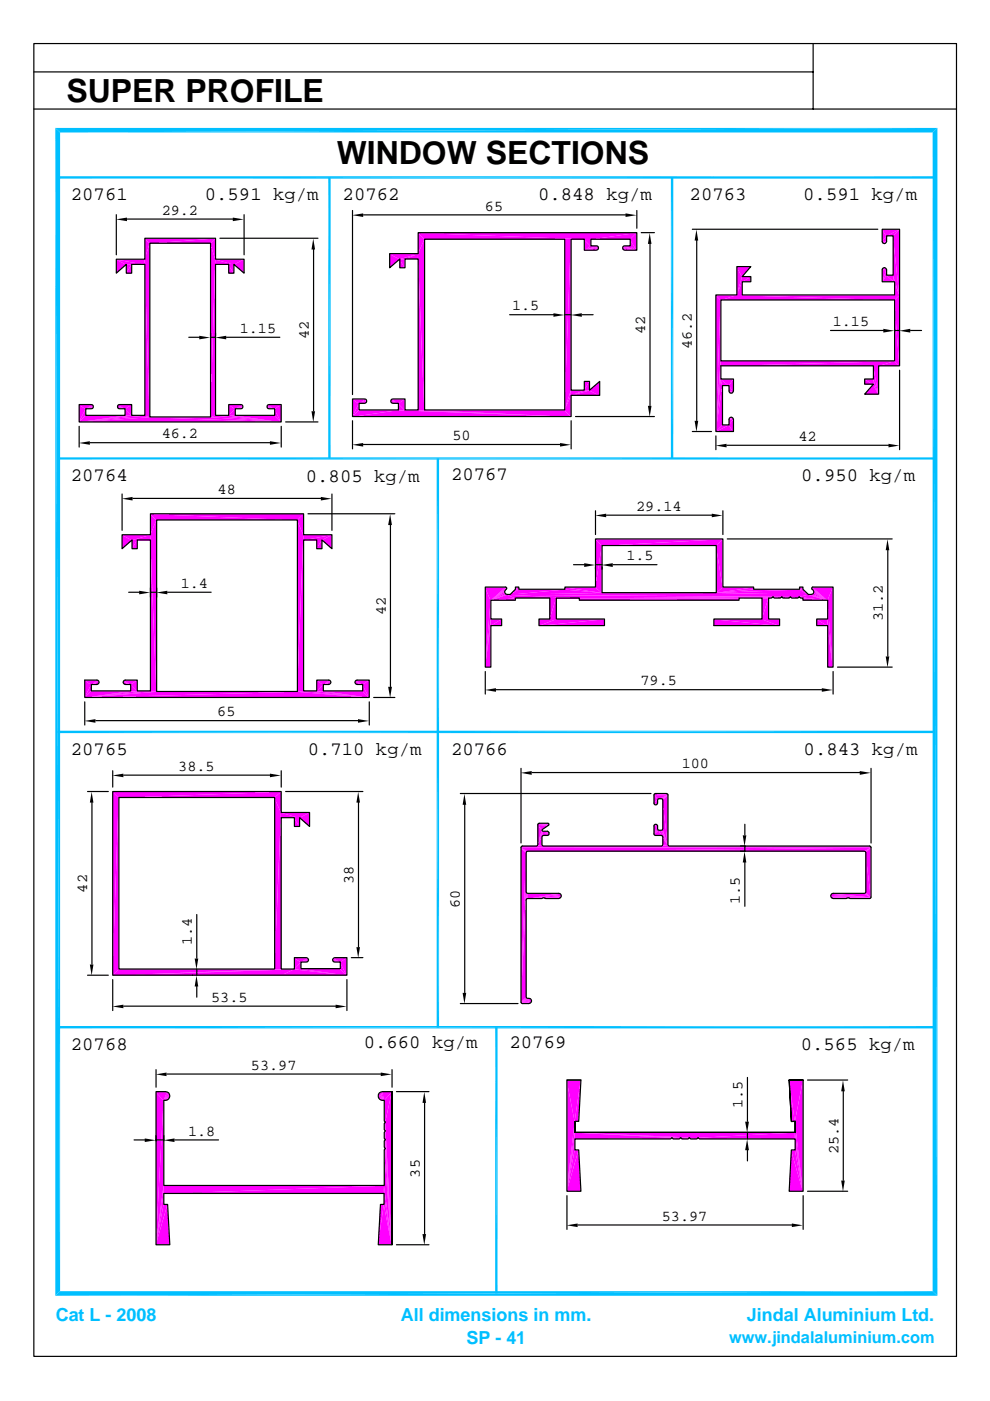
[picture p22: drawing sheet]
<svg xmlns="http://www.w3.org/2000/svg" width="210mm" height="297mm" viewBox="0 0 210 297" stroke-linecap="round" stroke-linejoin="round" font-family="sans-serif">
<defs><g id="words">
<g font-size="6.8">
<text x="14.1" y="21.5">SUPER PROFILE</text>
<text x="71.4" y="34.7">WINDOW SECTIONS</text>
</g>
<g font-size="4">
<text x="15" y="42.5">20761</text>
<text x="43.4" y="42.5">0.591 kg/m</text>
<text x="72.6" y="42.5">20762</text>
<text x="114.1" y="42.5">0.848 kg/m</text>
<text x="146.2" y="42.5">20763</text>
<text x="170.3" y="42.5">0.591 kg/m</text>
<text x="95.6" y="101.7">20767</text>
<text x="15" y="102.1">20764</text>
<text x="64.9" y="102.2">0.805 kg/m</text>
<text x="169.9" y="102.1">0.950 kg/m</text>
<text x="15" y="160">20765</text>
<text x="65.2" y="160">0.710 kg/m</text>
<text x="95.6" y="160">20766</text>
<text x="170.4" y="160">0.843 kg/m</text>
<text x="15" y="222.7">20768</text>
<text x="77.1" y="222.2">0.660 kg/m</text>
<text x="108" y="222.2">20769</text>
<text x="169.8" y="222.7">0.565 kg/m</text>
</g>
<g font-size="3.8" fill="#00bfff">
<text x="11.8" y="280.1">Cat L - 2008</text>
<text x="85" y="280.1">All dimensions in mm.</text>
<text x="158.4" y="280.1">Jindal Aluminium Ltd.</text>
<text x="98.9" y="285.1">SP - 41</text>
</g>
<text font-size="3.5" fill="#00bfff" x="154.6" y="284.7">www.jindalaluminium.com</text>
<g font-size="3.2">
<text x="34.3" y="45.5">29.2</text>
<text x="102.8" y="44.6">65</text>
<text x="108.6" y="65.8">1.5</text>
<text x="50.8" y="70.6">1.15</text>
<text x="65.5" y="72" transform="rotate(-90 65.5 72)">42</text>
<text x="136.8" y="70.8" transform="rotate(-90 136.8 70.8)">42</text>
<text x="176.6" y="69.2">1.15</text>
<text x="146.7" y="74" transform="rotate(-90 146.7 74)">46.2</text>
<text x="34.3" y="92.9">46.2</text>
<text x="95.9" y="93.3">50</text>
<text x="169.3" y="93.5">42</text>
<text x="46.1" y="104.8">48</text>
<text x="134.9" y="108.3">29.14</text>
<text x="132.8" y="118.8">1.5</text>
<text x="38.4" y="124.7">1.4</text>
<text x="81.8" y="130.4" transform="rotate(-90 81.8 130.4)">42</text>
<text x="187.2" y="131.8" transform="rotate(-90 187.2 131.8)">31.2</text>
<text x="135.8" y="145.3">79.5</text>
<text x="46.1" y="151.9">65</text>
<text x="37.8" y="163.4">38.5</text>
<text x="144.6" y="162.9">100</text>
<text x="18.5" y="189.3" transform="rotate(-90 18.5 189.3)">42</text>
<text x="75" y="187.4" transform="rotate(-90 75 187.4)">38</text>
<text x="156.9" y="191.6" transform="rotate(-90 156.9 191.6)">1.5</text>
<text x="97.5" y="192.6" transform="rotate(-90 97.5 192.6)">60</text>
<text x="40.7" y="200.3" transform="rotate(-90 40.7 200.3)">1.4</text>
<text x="44.8" y="212.4">53.5</text>
<text x="53.2" y="226.8">53.97</text>
<text x="157.4" y="234.9" transform="rotate(-90 157.4 234.9)">1.5</text>
<text x="39.9" y="240.8">1.8</text>
<text x="177.8" y="244.7" transform="rotate(-90 177.8 244.7)">25.4</text>
<text x="89" y="249.7" transform="rotate(-90 89 249.7)">35</text>
<text x="140.3" y="258.8">53.97</text>
</g>
</g></defs>
<g fill="#f0f">
<path d="M16.7 89.5l15-1 27.9 1z"/>
<path d="M31.7 88.5h12.9l15 1z"/>
<path d="M16.7 89.5l13.9-1.4 1.1 .4z"/>
<path d="M16.7 89.5l11.2-1.4h2.7z"/>
<path d="M44.6 88.5l1-.4 14 1.4z"/>
<path d="M45.6 88.1h2.8l11.2 1.4z"/>
<path d="M16.7 89.5l9.8-1.4h1.4z"/>
<path d="M18.1 88.1h8.4l-9.8 1.4z"/>
<path d="M48.4 88.1h1.4l9.8 1.4z"/>
<path d="M49.8 88.1h8.4l1.4 1.4z"/>
<path d="M48.4 88.1l1.4-1.4v1.4z"/>
<path d="M18.1 86.7v1.4l-1.4 1.4z"/>
<path d="M26.5 86.7l1.4 1.4h-1.4z"/>
<path d="M58.2 86.7l1.4 2.8-1.4-1.4z"/>
<path d="M49.8 86.7h1.4z"/>
<path d="M18.1 86.7h1.4z"/>
<path d="M56.8 86.7h1.4z"/>
<path d="M25.1 86.7h1.4z"/>
<path d="M18.1 86.7l1.6-.2-.2 .2z"/>
<path d="M49.8 86.7l1.6-.2-.2 .2z"/>
<path d="M56.6 86.5l1.6 .2h-1.4z"/>
<path d="M24.9 86.5l1.6 .2h-1.4z"/>
<path d="M49.8 86.7l1.6-.4v.2z"/>
<path d="M18.1 86.7l1.6-.4v.2z"/>
<path d="M56.6 86.3l1.6 .4-1.6-.2z"/>
<path d="M24.8 86.3l1.7 .4-1.6-.2z"/>
<path d="M18.1 86.7l1.6-.7v.3z"/>
<path d="M49.8 86.7l1.6-.7v.3z"/>
<path d="M24.9 86l1.6 .7-1.7-.4z"/>
<path d="M56.6 86l1.6 .7-1.6-.4z"/>
<path d="M18.1 86.7l1.4-.8 .2 .1z"/>
<path d="M49.8 86.7l1.4-.8 .2 .1z"/>
<path d="M24.9 86l.2-.1 1.4 .8z"/>
<path d="M56.6 86l.2-.1 1.4 .8z"/>
</g>
<path d="M25.1 85.9h2.8" fill="none" stroke="#f0f" stroke-width=".21"/>
<g fill="#f0f">
<path d="M25.1 85.9l2.8-.1-1.4 .9z"/>
<path d="M26.5 86.7l1.4-.9v2.3z"/>
</g>
<path d="M48.4 85.9h2.8" fill="none" stroke="#f0f" stroke-width=".21"/>
<g fill="#f0f">
<path d="M48.4 85.8l2.8 .1-1.4 .8z"/>
<path d="M48.4 85.8l1.4 .9-1.4 1.4z"/>
</g>
<path d="M16.7 85.9h2.8" fill="none" stroke="#f0f" stroke-width=".21"/>
<g fill="#f0f">
<path d="M16.7 85.8l2.8 .1-1.4 .8z"/>
<path d="M16.7 85.8l1.4 .9-1.4 2.8z"/>
</g>
<path d="M56.8 85.9h2.8" fill="none" stroke="#f0f" stroke-width=".21"/>
<g fill="#f0f">
<path d="M56.8 85.9l2.8-.1-1.4 .9z"/>
<path d="M58.2 86.7l1.4-.9v3.7z"/>
<path d="M27.9 56.1v1.9h-1.2z"/>
<path d="M26.7 56.1h1.2l-1.2 1.9z"/>
<path d="M45.6 56.1v32l-1 .4z"/>
<path d="M48.4 56.1l1.1 1.9h-1.1z"/>
</g>
<path d="M26.7 56.1h3.9" fill="none" stroke="#f0f" stroke-width=".21"/>
<path d="M30.6 56.1l1.1 32.4-1.1-.4z" fill="#f0f"/>
<path d="M45.6 56.1h3.9" fill="none" stroke="#f0f" stroke-width=".21"/>
<g fill="#f0f">
<path d="M48.4 56.1h1.1v1.9z"/>
<path d="M49.5 56.1l2.2-1.1v3z"/>
<path d="M45.6 55h6.1l-2.2 1.1z"/>
<path d="M45.6 55l3.9 1.1h-3.9z"/>
<path d="M45.6 55l-1 33.5z"/>
<path d="M24.6 55l6 1.1h-3.9z"/>
<path d="M24.6 55l2.1 1.1-2.1 1.9z"/>
<path d="M24.6 55h6v1.1z"/>
<path d="M30.6 55l1.1 33.5z"/>
<path d="M44.6 51.6l1 3.4-1 33.5z"/>
<path d="M31.7 51.6v36.9l-1.1-33.5z"/>
<path d="M31.7 51.6l13.9-1-1 1z"/>
<path d="M44.6 51.6l1-1v4.4z"/>
<path d="M30.6 50.6h15l-13.9 1z"/>
<path d="M30.6 50.6l1.1 1-1.1 3.4z"/>
<path d="M74.7 88.4l9.7-1.4 36.6 1.4z"/>
<path d="M76.1 87h8.3l-9.7 1.4z"/>
<path d="M84.4 87l36.6 1.4z"/>
<path d="M85.8 87h2.8l32.4 1.4z"/>
<path d="M88.6 87l32.4 1.4z"/>
<path d="M90 87h29.7l1.3 1.4z"/>
<path d="M76.1 85.6v1.4l-1.4 1.4z"/>
<path d="M84.4 85.6l1.4 1.4h-1.4z"/>
<path d="M76.1 85.6l1.4-.1z"/>
<path d="M83 85.5l1.4 .1z"/>
<path d="M76.1 85.6l1.5-.3-.1 .2z"/>
<path d="M82.8 85.3l1.6 .3-1.4-.1z"/>
<path d="M76.1 85.6l1.6-.5-.1 .2z"/>
<path d="M82.8 85.1l1.6 .5-1.6-.3z"/>
<path d="M76.1 85.6l1.5-.7 .1 .2z"/>
<path d="M82.8 84.9l1.6 .7-1.6-.5z"/>
<path d="M76.1 85.6l1.4-.9 .1 .2z"/>
<path d="M82.8 84.9l.2-.2 1.4 .9z"/>
<path d="M83 84.7h2.8l-1.4 .9z"/>
<path d="M84.4 85.6l1.4-.9v2.3z"/>
</g>
<path d="M74.7 84.7h2.8" fill="none" stroke="#f0f" stroke-width=".21"/>
<g fill="#f0f">
<path d="M74.7 84.7h2.8l-1.4 .9z"/>
<path d="M74.7 84.7l1.4 .9-1.4 2.8z"/>
</g>
<path d="M83 84.7h2.8" fill="none" stroke="#f0f" stroke-width=".21"/>
<g fill="#f0f">
<path d="M121 83.9v4.5l-1.3-1.4z"/>
<path d="M121 83.9l3.9-1.1 2.2 1.1z"/>
<path d="M121 83.9l2.8-1.1h1.1z"/>
<path d="M121 82.8h2.8l-2.8 1.1z"/>
<path d="M121 82.8v1.1l-1.3 3.1z"/>
<path d="M123.8 80.9h1.1l-1.1 1.9z"/>
<path d="M124.9 80.9v1.9h-1.1z"/>
<path d="M124.9 82.8l2.2-1.9v3z"/>
<path d="M84.7 55l1.1 1.8h-1.1z"/>
<path d="M84.7 55h1.1v1.8z"/>
<path d="M88.6 55l1.4 32h-1.4z"/>
<path d="M85.8 55l2.8-1.2v1.2z"/>
<path d="M88.6 53.8l1.4 33.2z"/>
<path d="M84.7 55l3.9-1.2-2.8 1.2z"/>
<path d="M82.5 53.8h6.1l-3.9 1.2z"/>
<path d="M82.5 53.8l2.2 1.2-2.2 1.8z"/>
</g>
<path d="M123.8 53.1h2.8M132.2 53.1h2.8" fill="none" stroke="#f0f" stroke-width=".21"/>
<path d="M123.8 53h3M132 53h3" fill="none" stroke="#f0f" stroke-width=".25"/>
<g fill="#f0f">
<path d="M123.8 53.1l3-.5v.3z"/>
<path d="M132 52.6l3 .5-3-.2z"/>
<path d="M123.8 53.1l3-.7v.2z"/>
<path d="M132 52.4l3 .7-3-.5z"/>
<path d="M123.8 53.1l2.8-.9 .2 .2z"/>
<path d="M132.2 52.2l2.8 .9-3-.7z"/>
<path d="M123.8 53.1l2.6-.9h.2z"/>
<path d="M123.8 53.1l1.4-.9h1.2z"/>
<path d="M132.2 52.2h.2l2.6 .9z"/>
<path d="M132.4 52.2h1.2l1.4 .9z"/>
<path d="M121 50.8v32l-1.3 4.2z"/>
<path d="M123.8 50.8l1.4 1.4-1.4 .9z"/>
<path d="M90 50.8v36.2l-1.4-33.2z"/>
<path d="M119.7 50.8h1.3l-1.3 36.2z"/>
</g>
<path d="M90 50.8h35.2" fill="none" stroke="#f0f" stroke-width=".21"/>
<g fill="#f0f">
<path d="M123.8 50.8h1.4v1.4z"/>
<path d="M133.6 50.8l1.4 2.3-1.4-.9z"/>
<path d="M88.6 49.4l36.6 1.4h-35.2z"/>
<path d="M88.6 49.4l1.4 1.4-1.4 3z"/>
<path d="M88.6 49.4h46.4l-9.8 1.4z"/>
<path d="M125.2 50.8l9.8-1.4-1.4 1.4z"/>
<path d="M135 49.4v3.7l-1.4-2.3z"/>
<path d="M151.7 91.6l2.8-1.4 .9 1.4z"/>
<path d="M151.7 91.6l1.4-1.4h1.4z"/>
<path d="M155.4 89v2.6l-.9-1.4z"/>
<path d="M154.5 89h.9l-.9 1.2z"/>
<path d="M154.5 89l.9-.2v.2z"/>
<path d="M154.6 88.8h.8l-.9 .2z"/>
<path d="M154.6 88.8l.6-.2 .2 .2z"/>
<path d="M154.6 88.8l.1-.2h.5z"/>
<path d="M154.7 88.6h.5z"/>
<path d="M154.7 83.4h.5z"/>
<path d="M154.7 83.4l.7-.2-.2 .2z"/>
<path d="M154.6 83.2h.8l-.7 .2z"/>
<path d="M154.6 83.2l.8-.2v.2z"/>
<path d="M154.5 83h.9l-.8 .2z"/>
<path d="M153.1 81.8v8.4l-1.4 1.4z"/>
<path d="M154.5 81.8l.9 1.2h-.9z"/>
<path d="M185.1 81.5l1.1 2.1h-2.9z"/>
<path d="M152.8 80.4l1.7 1.4h-1.4z"/>
<path d="M152.8 80.4l.3 1.4-1.4 9.8z"/>
<path d="M152.8 80.4h2.6l-.9 1.4z"/>
<path d="M155.4 80.4v2.6l-.9-1.2z"/>
<path d="M183.3 80.4l1.8 1.1h-1.8z"/>
<path d="M183.3 80.4h1.8v1.1z"/>
<path d="M185.1 80.4l1.1 3.2-1.1-2.1z"/>
<path d="M152.8 77.6v2.8l-1.1 11.2z"/>
<path d="M185.1 77.6l1.1 6-1.1-3.2z"/>
</g>
<path d="M152.8 77.6h33.4" fill="none" stroke="#f0f" stroke-width=".21"/>
<g fill="#f0f">
<path d="M185.1 77.6h1.1v6z"/>
<path d="M186.2 77.6l3.4-1 1.1 1z"/>
<path d="M152.8 77.6l36.8-1-3.4 1z"/>
<path d="M152.8 76.6h36.8l-36.8 1z"/>
<path d="M152.8 76.6l-1.1 15z"/>
<path d="M189.6 63.7l1.1 13.9-1.1-1z"/>
<path d="M152.8 63.7v12.9l-1.1 15z"/>
<path d="M152.8 63.7l3.4-1.1 33.4 1.1z"/>
<path d="M151.7 62.6h4.5l-3.4 1.1z"/>
<path d="M151.7 62.6l1.1 1.1-1.1 27.9z"/>
<path d="M156.2 62.6h34.5l-1.1 1.1z"/>
<path d="M189.6 63.7l1.1-1.1v15z"/>
</g>
<path d="M156.2 62.6h34.5" fill="none" stroke="#f0f" stroke-width=".21"/>
<g fill="#f0f">
<path d="M157.3 59.8v2.8h-1.1z"/>
<path d="M189.6 59.8l1.1 2.8h-1.1z"/>
<path d="M157.3 59.8l1.8-1.1v1.1z"/>
<path d="M157.3 58.7h1.8l-1.8 1.1z"/>
<path d="M157.3 58.7v1.1l-1.1 2.8z"/>
<path d="M187.9 58.4l1.7 1.4h-2.6z"/>
<path d="M187.9 58.4h1.4l.3 1.4z"/>
<path d="M189.3 58.4l1.4 4.2-1.1-2.8z"/>
<path d="M187.9 57.3v1.1l-.9 1.4z"/>
<path d="M187 57.3h.9l-.9 2.5z"/>
<path d="M187 57.3l.8-.2 .1 .2z"/>
<path d="M187 57.1h.8l-.8 .2z"/>
<path d="M187 57.1l.7-.2 .1 .2z"/>
<path d="M187 57.1l.2-.2h.5z"/>
<path d="M187.2 56.9h.5z"/>
<path d="M156.2 56.6l1.1 2.1-1.1 3.9z"/>
<path d="M156.2 56.6h2.9l-1.8 2.1z"/>
<path d="M187.2 51.6h.5z"/>
<path d="M187.2 51.6l.6-.1-.1 .1z"/>
<path d="M187 51.5h.8l-.6 .1z"/>
<path d="M187 51.5l.9-.2-.1 .2z"/>
<path d="M187 51.3h.9l-.9 .2z"/>
<path d="M187.9 50.1v1.2h-.9z"/>
<path d="M189.3 50.1l1.4 12.5-1.4-4.2z"/>
<path d="M187 48.7l.9 1.4-.9 1.2z"/>
<path d="M187 48.7h3.7l-2.8 1.4z"/>
<path d="M187.9 50.1l2.8-1.4-1.4 1.4z"/>
<path d="M190.7 48.7v13.9l-1.4-12.5z"/>
<path d="M17.9 147.9l45.1-1.2 15.2 1.2z"/>
<path d="M17.9 147.9l15.2-1.2h29.9z"/>
<path d="M63 146.7l1.3-.2 13.9 1.4z"/>
<path d="M17.9 147.9l13.9-1.4 1.3 .2z"/>
<path d="M17.9 147.9l11.1-1.4h2.8z"/>
<path d="M64.3 146.5h2.8l11.1 1.4z"/>
<path d="M67.1 146.5h1.4l9.7 1.4z"/>
<path d="M68.5 146.5h8.3l1.4 1.4z"/>
<path d="M17.9 147.9l9.7-1.4h1.4z"/>
<path d="M17.9 147.9l1.4-1.4h8.3z"/>
<path d="M19.3 145.2v1.3l-1.4 1.4z"/>
<path d="M67.1 146.5l1.4-1.3v1.3z"/>
<path d="M76.8 145.2l1.4 2.7-1.4-1.4z"/>
<path d="M27.6 145.2l1.4 1.3h-1.4z"/>
<path d="M68.5 145.2l1.3-.1z"/>
<path d="M19.3 145.2l1.4-.1z"/>
<path d="M75.4 145.1l1.4 .1z"/>
<path d="M26.3 145.1l1.3 .1z"/>
<path d="M19.3 145.2l1.6-.3-.2 .2z"/>
<path d="M68.5 145.2l1.5-.3-.2 .2z"/>
<path d="M75.3 144.9l1.5 .3-1.4-.1z"/>
<path d="M26.1 144.9l1.5 .3-1.3-.1z"/>
<path d="M19.3 145.2l1.7-.5-.1 .2z"/>
<path d="M68.5 145.2l1.6-.5-.1 .2z"/>
<path d="M26 144.7l1.6 .5-1.5-.3z"/>
<path d="M75.2 144.7l1.6 .5-1.5-.3z"/>
<path d="M19.3 145.2l1.6-.7 .1 .2z"/>
<path d="M68.5 145.2l1.5-.7 .1 .2z"/>
<path d="M26.1 144.5l1.5 .7-1.6-.5z"/>
<path d="M75.3 144.5l1.5 .7-1.6-.5z"/>
<path d="M19.3 145.2l1.4-.9 .2 .2z"/>
<path d="M68.5 145.2l1.3-.9 .2 .2z"/>
<path d="M26.1 144.5l.2-.2 1.3 .9z"/>
<path d="M75.3 144.5l.1-.2 1.4 .9z"/>
</g>
<path d="M75.4 144.3h2.8" fill="none" stroke="#f0f" stroke-width=".21"/>
<g fill="#f0f">
<path d="M75.4 144.3h2.8l-1.4 .9z"/>
<path d="M76.8 145.2l1.4-.9v3.6z"/>
</g>
<path d="M26.3 144.3h2.7" fill="none" stroke="#f0f" stroke-width=".21"/>
<g fill="#f0f">
<path d="M26.3 144.3h2.7l-1.4 .9z"/>
<path d="M27.6 145.2l1.4-.9v2.2z"/>
</g>
<path d="M67.1 144.3h2.7" fill="none" stroke="#f0f" stroke-width=".21"/>
<g fill="#f0f">
<path d="M67.1 144.3h2.7l-1.3 .9z"/>
<path d="M67.1 144.3l1.4 .9-1.4 1.3z"/>
</g>
<path d="M17.9 144.3h2.8" fill="none" stroke="#f0f" stroke-width=".21"/>
<g fill="#f0f">
<path d="M17.9 144.3h2.8l-1.4 .9z"/>
<path d="M17.9 144.3l1.4 .9-1.4 2.7z"/>
<path d="M68.2 114.5v1.9h-1.1z"/>
<path d="M29 114.5v1.9h-1.1z"/>
<path d="M67.1 114.5h1.1l-1.1 1.9z"/>
<path d="M31.8 114.5l1.3 32.2-1.3-.2z"/>
<path d="M64.3 114.5v32l-1.3 .2z"/>
</g>
<path d="M27.9 114.5h3.9M64.3 114.5h3.9" fill="none" stroke="#f0f" stroke-width=".21"/>
<g fill="#f0f">
<path d="M27.9 114.5h1.1l-1.1 1.9z"/>
<path d="M64.3 114.5l6-1.1-2.1 1.1z"/>
<path d="M68.2 114.5l2.1-1.1v3z"/>
<path d="M64.3 113.4h6l-6 1.1z"/>
<path d="M64.3 113.4l-1.3 33.3z"/>
<path d="M25.8 113.4l2.1 1.1-2.1 1.9z"/>
<path d="M25.8 113.4h6l-3.9 1.1z"/>
<path d="M27.9 114.5l3.9-1.1v1.1z"/>
<path d="M31.8 113.4l1.3 33.3z"/>
<path d="M33.1 110.3v36.4l-1.3-33.3z"/>
<path d="M63 110.3l1.3 3.1-1.3 33.3z"/>
<path d="M63 110.3l1.3-1.3v4.4z"/>
<path d="M31.8 109h32.5l-1.3 1.3z"/>
<path d="M31.8 109l31.2 1.3h-29.9z"/>
<path d="M31.8 109l1.3 1.3-1.3 3.1z"/>
<path d="M104 132.7v8.8h-1.2z"/>
<path d="M175.4 132.7l1.2 8.8h-1.2z"/>
<path d="M104 132.7l2.3-1.4v1.4z"/>
<path d="M114.2 132.7l13.9-1.4v1.4z"/>
<path d="M114.2 132.7l3.7-1.4h10.2z"/>
<path d="M151.3 131.3l13.9 1.4h-13.9z"/>
<path d="M151.3 131.3h10.2l3.7 1.4z"/>
<path d="M114.2 131.3h3.7l-3.7 1.4z"/>
<path d="M173.1 131.3l2.3 1.4h-2.3z"/>
<path d="M104 131.3h2.3l-2.3 1.4z"/>
<path d="M104 131.3v1.4l-1.2 8.8z"/>
<path d="M161.5 131.3h3.7v1.4z"/>
</g>
<path d="M114.2 131.3h3.7M161.5 131.3h3.7" fill="none" stroke="#f0f" stroke-width=".21"/>
<g fill="#f0f">
<path d="M173.1 131.3h2.3v1.4z"/>
<path d="M175.4 131.3l1.2 10.2-1.2-8.8z"/>
<path d="M104 127.3v4l-1.2 10.2z"/>
<path d="M175.4 127.3l1.2 14.2-1.2-10.2z"/>
<path d="M117.9 126.9v4.4h-1.4z"/>
<path d="M162.9 126.9v4.4h-1.4z"/>
<path d="M122.8 127.3l33.8-.4v.4z"/>
<path d="M161.5 126.9h1.4l-1.4 4.4z"/>
<path d="M116.5 126.9h1.4l-1.4 4.4z"/>
<path d="M104 127.3l5.2-.4v.4z"/>
</g>
<path d="M109.2 126.9h13.6" fill="none" stroke="#f0f" stroke-width=".21"/>
<g fill="#f0f">
<path d="M122.8 126.9h33.8l-33.8 .4z"/>
<path d="M170.2 126.9l5.2 .4h-5.2z"/>
<path d="M165.9 126.9l1.6-.3-.2 .3z"/>
<path d="M167.5 126.6l1.6 .3h-1.3z"/>
</g>
<path d="M122.8 126.7h41" fill="none" stroke="#f0f" stroke-width=".3"/>
<g fill="#f0f">
<path d="M162.9 126.9l.9-.3-.3 .3z"/>
<path d="M163.8 126.6l1.6 .3h-1.3z"/>
<path d="M163.8 126.6h1.9l-.3 .3z"/>
<path d="M165.7 126.6h1.8l-1.6 .3z"/>
</g>
<path d="M165.7 126.6h3.7" fill="none" stroke="#f0f" stroke-width=".21"/>
<g fill="#f0f">
<path d="M167.5 126.6h1.9l-.3 .3z"/>
<path d="M169.4 126.6l.8 .3h-.5z"/>
<path d="M169.4 126.6l6 .7-5.2-.4z"/>
<path d="M107.5 126.1l61.9 .5z"/>
<path d="M107.5 126.1l58.2 .5z"/>
<path d="M107.5 126.1l56.3 .5-41 .3z"/>
<path d="M107.5 126.1l15.3 .8h-13.6z"/>
<path d="M104 127.3l3.5-1.2 1.7 .8z"/>
<path d="M107.5 126.1h63.8l-1.9 .5z"/>
<path d="M169.4 126.6l1.9-.5 4.1 1.2z"/>
<path d="M171.3 126.1h.6l3.5 1.2z"/>
</g>
<path d="M107.5 126.1h63.8" fill="none" stroke="#f0f" stroke-width=".21"/>
<g fill="#f0f">
<path d="M104 127.3l3.2-1.3 .3 .1z"/>
<path d="M171.9 126.1l.4-.1 3.1 1.3z"/>
<path d="M104 127.3l3-1.5 .2 .2z"/>
<path d="M172.5 125.8l2.9 1.5-3.1-1.3z"/>
</g>
<path d="M108.1 125.9h63.2" fill="none" stroke="#f0f" stroke-width=".38"/>
<g fill="#f0f">
<path d="M104 127.3l2.9-1.8 .1 .3z"/>
<path d="M172.5 125.5l2.9 1.8-2.9-1.5z"/>
<path d="M104 127.3l3.1-2.1-.2 .3z"/>
<path d="M172.3 125.2l3.1 2.1-2.9-1.8z"/>
<path d="M108.1 126.1l11.6-1.1 7.9 .7z"/>
<path d="M108.1 126.1l1.8-1.1h9.8z"/>
<path d="M151.8 125.7l17.7-.7 1.8 1.1z"/>
<path d="M151.8 125.7l7.9-.7h9.8z"/>
<path d="M169.5 125h.7l1.1 1.1z"/>
<path d="M109.2 125h.7l-1.8 1.1z"/>
<path d="M104 127.3l3.3-2.3z"/>
<path d="M172.1 125l3.3 2.3z"/>
<path d="M104 127.3l3.4-2.5z"/>
<path d="M172 124.8l3.4 2.5-3.3-2.3z"/>
<path d="M104 127.3l3.3-2.7 .1 .2z"/>
<path d="M172.1 124.6l3.3 2.7-3.4-2.5z"/>
<path d="M104 127.3l3.1-2.8 .2 .1z"/>
<path d="M172.1 124.6l.2-.1 3.1 2.8z"/>
<path d="M172.3 124.5h4.3l-1.2 2.8z"/>
<path d="M176.6 124.5v17l-1.2-14.2z"/>
<path d="M109.2 124.5h.7l-.7 .5z"/>
<path d="M109.2 125l.7-.5v.5z"/>
<path d="M102.8 124.5h4.3l-3.1 2.8z"/>
<path d="M102.8 124.5l1.2 2.8-1.2 14.2z"/>
<path d="M169.5 124.5h.7v.5z"/>
<path d="M169.5 124.5l.7 .5h-.7z"/>
<path d="M151.8 125.7l7.9-1.2v.5z"/>
<path d="M151.8 125.7l1.4-1.2h6.5z"/>
<path d="M119.7 124.5l7.9 1.2-7.9-.7z"/>
<path d="M119.7 124.5h6.5l1.4 1.2z"/>
<path d="M127.6 115.7v10l-1.4-1.2z"/>
<path d="M151.8 115.7l1.4 8.8-1.4 1.2z"/>
<path d="M126.2 114.3l1.4 1.4-1.4 8.8z"/>
<path d="M126.2 114.3h27l-25.6 1.4z"/>
<path d="M127.6 115.7l25.6-1.4-1.4 1.4z"/>
<path d="M151.8 115.7l1.4-1.4v10.2z"/>
<path d="M59.6 206.8l2.8-1.3 11.1 1.3z"/>
<path d="M23.8 206.8l38.6-1.3-2.8 1.3z"/>
<path d="M23.8 206.8l38.6-1.3z"/>
<path d="M23.8 206.8l35.8-1.3z"/>
<path d="M25.1 205.5h33.1l-34.4 1.3z"/>
<path d="M62.4 205.5l1.4-.1 9.7 1.4z"/>
<path d="M63.8 205.4h8.3l1.4 1.4z"/>
<path d="M63.8 204v1.4l-1.4 .1z"/>
<path d="M72.1 204l1.4 2.8-1.4-1.4z"/>
<path d="M63.8 204h1.3z"/>
<path d="M70.7 204h1.4z"/>
<path d="M63.8 204l1.5-.2-.2 .2z"/>
<path d="M70.5 203.8l1.6 .2h-1.4z"/>
<path d="M63.8 204l1.6-.4-.1 .2z"/>
<path d="M70.4 203.6l1.7 .4-1.6-.2z"/>
<path d="M63.8 204l1.5-.6 .1 .2z"/>
<path d="M70.5 203.4l1.6 .6-1.7-.4z"/>
<path d="M63.8 204l1.3-.8 .2 .2z"/>
<path d="M70.7 203.2l1.4 .8-1.6-.6z"/>
<path d="M70.7 203.2l2.8-.1-1.4 .9z"/>
<path d="M72.1 204l1.4-.9v3.7z"/>
<path d="M62.4 203.1l2.7 .1-1.3 .8z"/>
<path d="M62.4 203.1l1.4 .9-1.4 1.5z"/>
</g>
<path d="M62.4 203.1h2.7M70.7 203.1h2.8" fill="none" stroke="#f0f" stroke-width=".21"/>
<g fill="#f0f">
<path d="M59.6 173.4v32.1h-1.4z"/>
<path d="M62.4 173.4l1.1 1.9h-1.1z"/>
</g>
<path d="M59.6 173.4h3.9" fill="none" stroke="#f0f" stroke-width=".21"/>
<g fill="#f0f">
<path d="M62.4 173.4h1.1v1.9z"/>
<path d="M63.5 173.4l2.1-1.1v3z"/>
<path d="M59.6 172.3h6l-2.1 1.1z"/>
<path d="M59.6 172.3l3.9 1.1h-3.9z"/>
<path d="M59.6 172.3l-1.4 33.2z"/>
<path d="M25.1 169.1v36.4l-1.3 1.3z"/>
<path d="M58.2 169.1l1.4 3.2-1.4 33.2z"/>
<path d="M23.8 167.9l1.3 1.2-1.3 37.7z"/>
<path d="M23.8 167.9h35.8l-34.5 1.2z"/>
<path d="M25.1 169.1l34.5-1.2-1.4 1.2z"/>
<path d="M58.2 169.1l1.4-1.2v4.4z"/>
<path d="M110.7 212.8h1.7z"/>
<path d="M110.5 212.8h1.9z"/>
</g>
<path d="M110.4 212.6h2.2" fill="none" stroke="#f0f" stroke-width=".21"/>
<path d="M110.4 212.4h2.2" fill="none" stroke="#f0f" stroke-width=".25"/>
<g fill="#f0f">
<path d="M110.4 212.5l2.2-.5v.3z"/>
<path d="M110.4 212.5l2-.7 .2 .2z"/>
<path d="M110.4 212.5l1.7-.8 .3 .1z"/>
<path d="M110.4 212.5l1.4-.8h.3z"/>
<path d="M110.4 212.5l1.2-.8h.2z"/>
<path d="M111.5 211.4l.1 .3-1.2 .8z"/>
<path d="M111.5 190.9v20.5l-1.1 1.1z"/>
</g>
<g fill="none" stroke="#f0f" stroke-width=".21">
<path d="M111.8 190.5h3.1M115.2 190.5h-3.4M115.2 190.4h3.5M115.2 190.4h3.7M115.4 190.5h3.3M115.5 190.5h2.9M176.1 190.4h8.5M176.1 190.3h8.5M176.6 190.5h2.9M179.6 190.5h-3.2M180 190.5h4.5M180.1 190.5h4.2"/>
<path d="M184.5 190.4l-8.1 .1"/>
</g>
<path d="M115.2 190.2h3.8" fill="none" stroke="#f0f" stroke-width=".38"/>
<path d="M111.8 190.6l7.2-.6z" fill="#f0f"/>
<path d="M176.1 190.1h8.5" fill="none" stroke="#f0f" stroke-width=".25"/>
<g fill="#f0f">
<path d="M111.8 190.6l7.1-.9 .1 .3z"/>
<path d="M176.1 189.7l8.5 .6-8.5-.3z"/>
<path d="M111.8 190.6l6.9-1.1 .2 .2z"/>
<path d="M176.1 189.7l.3-.2 8.2 .8z"/>
<path d="M111.8 190.6l6.9-1.1z"/>
<path d="M111.8 189.5h6.6l-6.6 1.1z"/>
<path d="M111.8 189.5v1.1l-.2 .1z"/>
<path d="M111.8 189.5l-.3 1.4z"/>
<path d="M176.4 189.5l8.2 .8z"/>
<path d="M176.6 189.5h6.6l1.4 .8z"/>
<path d="M111.6 189.4l.2 .1-.3 1.4z"/>
<path d="M183.2 189.5l.2-.1 1.2 .9z"/>
<path d="M111.5 189.2v1.7z"/>
<path d="M111.5 189.2l-1.1 23.3z"/>
<path d="M183.5 189.2l1.1 1.1-1.2-.9z"/>
<path d="M111.5 180.8v8.4l-1.1 23.3z"/>
<path d="M183.5 180.8l1.1 9.5-1.1-1.1z"/>
<path d="M111.8 180.5l72.8-.8-1.4 .8z"/>
<path d="M183.2 180.5l1.4-.8-1.2 .9z"/>
<path d="M183.4 180.6l1.2-.9-1.1 1.1z"/>
<path d="M183.5 180.8l1.1-1.1v10.6z"/>
<path d="M110.4 179.7h74.2l-72.8 .8z"/>
<path d="M110.4 179.7l1.4 .8-.2 .1z"/>
<path d="M110.4 179.7l1.2 .9-.1 .2z"/>
<path d="M110.4 179.7l1.1 1.1-1.1 31.7z"/>
</g>
<path d="M110.4 179.6h74.2M110.5 179.5h74M110.7 179.4h31.2" fill="none" stroke="#f0f" stroke-width=".21"/>
<g fill="#f0f">
<path d="M113.7 179.4h1.4z"/>
<path d="M140.2 179.4h1.7z"/>
<path d="M140.2 179.4h1.4z"/>
<path d="M113.7 179.4h1.2z"/>
<path d="M113.9 179.4l1-.3v.3z"/>
<path d="M140.4 179.4l1.2-.3v.3z"/>
<path d="M140.5 179.1h1.1l-1.2 .3z"/>
<path d="M114 179.1h.9l-1 .3z"/>
<path d="M114.9 177.5v1.6h-.9z"/>
<path d="M140.5 177.5l1.1 1.6h-1.1z"/>
<path d="M114.9 177.3l-.9 1.8z"/>
<path d="M140.4 177.3l1.2 1.8z"/>
<path d="M138.7 177.1l1.5 .1z"/>
<path d="M115.1 177.2l1.1-.1z"/>
<path d="M115.1 177.2l1.2-.3-.1 .2z"/>
<path d="M138.6 176.9l1.6 .3-1.5-.1z"/>
<path d="M115.1 177.2l1.2-.6v.3z"/>
<path d="M114.9 177.3l1.4-.7z"/>
<path d="M114.9 177.3l1.3-.9 .1 .2z"/>
<path d="M114.9 177.3l1.1-1 .2 .1z"/>
<path d="M115.1 176.3h.9l-1.1 1z"/>
<path d="M115.1 176.3l-.2 1-.9 1.8z"/>
<path d="M114.9 176.3h.2l-1.1 2.8z"/>
<path d="M138.6 176.9l1.1-.8 .5 1.1z"/>
<path d="M139.7 176.1l.7 1.2-.2-.1z"/>
<path d="M139.7 176.1l1.9 3z"/>
<path d="M139.7 176.1h.5l1.4 3z"/>
<path d="M114.9 176.1v.2l-.9 2.8z"/>
<path d="M139.4 176l.3 .1-1.1 .8z"/>
<path d="M140.2 176.1l.2-.1 1.2 3.1z"/>
<path d="M139.4 175.8v.2l-.8 .9z"/>
<path d="M140.5 175.8l1.1 3.3-1.2-3.1z"/>
<path d="M139.4 175.2v.6l-.8 1.1z"/>
<path d="M138.6 175.2h.8l-.8 1.7z"/>
<path d="M138.6 175.2l.7-.2 .1 .2z"/>
<path d="M138.6 175h.7l-.7 .2z"/>
<path d="M114 174.9l2.2 .1-1.3 .9z"/>
<path d="M114 174.9l.9 1v.2z"/>
<path d="M114 174.9l.9 1.2-.9 3z"/>
</g>
<path d="M114 174.9h2.3" fill="none" stroke="#f0f" stroke-width=".21"/>
<g fill="#f0f">
<path d="M138.6 175l.5-.1 .2 .1z"/>
<path d="M138.8 174.9h.3l-.5 .1z"/>
<path d="M138.8 174.9h.3z"/>
</g>
<path d="M114 174.8h2.3M114 174.7h2.3" fill="none" stroke="#f0f" stroke-width=".21"/>
<g fill="#f0f">
<path d="M138.8 170.7h.3z"/>
<path d="M138.8 170.7l.5-.2z"/>
<path d="M138.6 170.5h.7l-.5 .2z"/>
<path d="M138.6 170.5l.8-.2-.1 .2z"/>
<path d="M138.6 170.3h.8l-.8 .2z"/>
<path d="M138.6 170.3l.8-.6v.6z"/>
<path d="M140.5 169.7l1.1 9.4-1.1-3.3z"/>
<path d="M138.6 170.3l.8-.8z"/>
<path d="M139.7 169.4l1.9-.8-1.4 .8z"/>
<path d="M140.2 169.4l1.4-.8-1.2 .9z"/>
<path d="M140.4 169.5l1.2-.9-1.1 1.1z"/>
<path d="M140.5 169.7l1.1-1.1v10.5z"/>
<path d="M138.6 168.6h3l-1.9 .8z"/>
<path d="M138.6 168.6l1.1 .8-.3 .1z"/>
<path d="M138.6 168.6l.8 .9-.8 .8z"/>
</g>
<path d="M138.6 168.5h3M138.7 168.3h2.8" fill="none" stroke="#f0f" stroke-width=".21"/>
<g fill="#f0f">
<path d="M35.5 255.4l.4 8.6h-2.9z"/>
<path d="M81.4 255.4l1.7 8.6h-3z"/>
<path d="M80.6 255.4h.8l-1.3 8.6z"/>
<path d="M34.7 255.4h.8l-2.5 8.6z"/>
<path d="M81.4 253.1l1.7 10.9-1.7-8.6z"/>
<path d="M34.7 253.1v2.3l-1.7 8.6z"/>
<path d="M34.7 251.4h46.7l-46.7 1.7z"/>
<path d="M34.7 253.1l46.7-1.7v1.7z"/>
<path d="M81.4 251.4l1.7 12.6-1.7-10.9z"/>
<path d="M34.7 251.4v1.7l-1.7 10.9z"/>
<path d="M81.4 243.8l1.7 20.2-1.7-12.6z"/>
<path d="M81.4 243.8l.3-.2 1.4 20.4z"/>
<path d="M81.4 242l.3 1.6-.3-.3z"/>
<path d="M81.4 242l.3-.3v1.9z"/>
<path d="M81.7 241.7l1.4 22.3-1.4-20.4z"/>
<path d="M81.4 240.1l.3 1.6-.3-.3z"/>
<path d="M81.7 239.8v1.9l-.3-1.6z"/>
<path d="M81.7 239.8l1.4 24.2-1.4-22.3z"/>
<path d="M81.4 238.3l.3 1.5-.3-.2z"/>
<path d="M81.7 238v1.8l-.3-1.5z"/>
<path d="M81.7 238l1.4 26z"/>
<path d="M34.7 233.4v18l-1.7 12.6z"/>
</g>
<path d="M81.5 233.4v4.6" fill="none" stroke="#f0f" stroke-width=".25"/>
<g fill="#f0f">
<path d="M34.7 233.4l.7-.1z"/>
<path d="M80.7 233.3l.7 .1z"/>
<path d="M34.7 233.4l1-.3-.3 .2z"/>
<path d="M80.4 233.1l1 .3-.7-.1z"/>
<path d="M34.7 233.4l1.2-.6-.2 .3z"/>
<path d="M80.2 232.8l1.2 .6-1-.3z"/>
<path d="M34.7 233.4l1.2-1v.4z"/>
<path d="M80.1 232.4l1.3 1-1.2-.6z"/>
<path d="M35.9 232.1v.3l-1.2 1z"/>
<path d="M80.2 232.1l1.2 1.3-1.3-1z"/>
<path d="M35.7 231.8l.2 .3-1.2 1.3z"/>
<path d="M80.4 231.8l1 1.6-1.2-1.3z"/>
<path d="M35.4 231.6l.3 .2-1 1.6z"/>
<path d="M80.4 231.8l.3-.2 .7 1.8z"/>
</g>
<path d="M33 231.5h2.4" fill="none" stroke="#f0f" stroke-width=".21"/>
<g fill="#f0f">
<path d="M33 231.5l2.4 .1-.7 1.8z"/>
<path d="M33 231.5l1.7 1.9-1.7 30.6z"/>
<path d="M80.7 231.6l.4-.1 .3 1.9z"/>
<path d="M81.1 231.5h2l-1.7 1.9z"/>
<path d="M83.1 231.5l-1.4 6.5-.3-4.6z"/>
<path d="M83.1 231.5v32.5l-1.4-26z"/>
<path d="M122.6 243.9l.5 8.7h-3z"/>
<path d="M167.7 243.9l2.5 8.7h-2.9z"/>
<path d="M121.8 243.9h.8l-2.5 8.7z"/>
<path d="M167.7 243.9h.8l1.7 8.7z"/>
<path d="M168.5 241.5l1.7 11.1-1.7-8.7z"/>
<path d="M121.8 241.5v2.4l-1.7 8.7z"/>
<path d="M144.5 241.5l1.6-.3-.3 .3z"/>
<path d="M146.1 241.2l1.6 .3h-1.3z"/>
</g>
<path d="M121.8 241.4h20.6" fill="none" stroke="#f0f" stroke-width=".3"/>
<g fill="#f0f">
<path d="M142.4 241.2l1.6 .3h-1.3z"/>
<path d="M142.4 241.2h1.9l-.3 .3z"/>
<path d="M144.3 241.2h1.8l-1.6 .3z"/>
</g>
<path d="M144.3 241.2h3.7" fill="none" stroke="#f0f" stroke-width=".21"/>
<path d="M146.1 241.2h1.9l-.3 .3z" fill="#f0f"/>
<path d="M148 241.4h20.5" fill="none" stroke="#f0f" stroke-width=".3"/>
<g fill="#f0f">
<path d="M121.8 240.1h46.7l-20.5 1.1z"/>
<path d="M148 241.2l20.5-1.1v1.4z"/>
<path d="M168.5 240.1l1.7 12.5-1.7-11.1z"/>
<path d="M121.8 240.1l26.2 1.1h-3.7z"/>
<path d="M121.8 240.1l22.5 1.1z"/>
<path d="M121.8 240.1l20.6 1.1-20.6 .3z"/>
<path d="M121.8 240.1v1.4l-1.7 11.1z"/>
<path d="M121.8 237.8v2.3l-1.7 12.5z"/>
<path d="M168.5 237.8l1.7 14.8-1.7-12.5z"/>
<path d="M123.1 229.1l-.5 8.7h-.8z"/>
<path d="M167.3 229.1l1.2 8.7h-.8z"/>
<path d="M167.3 229.1h2.9l-1.7 8.7z"/>
<path d="M170.2 229.1v23.5l-1.7-14.8z"/>
<path d="M120.1 229.1h3l-1.3 8.7z"/>
<path d="M120.1 229.1l1.7 8.7-1.7 14.8z"/>
</g>
<g fill="#00bfff">
<path d="M92.6 97.2h.5v58z"/>
<path d="M92.6 97.2l.5 58h-.5z"/>
<path d="M69.6 37.6h.5v59.6z"/>
<path d="M69.6 37.6l.5 59.6h-.5z"/>
<path d="M12.2 154.9h186l-186 .5z"/>
<path d="M12.2 155.4l186-.5v.5z"/>
<path d="M92.6 155.2h.5v62.7z"/>
<path d="M92.6 155.2l.5 62.7h-.5z"/>
<path d="M12.2 97h186l-186 .4z"/>
<path d="M12.2 97.4l186-.4v.4z"/>
<path d="M142.2 37.6h.5v59.6z"/>
<path d="M142.2 37.6l.5 59.6h-.5z"/>
<path d="M197.7 28.1l1.1-1v247.6z"/>
<path d="M197.7 28.1l1.1 246.6-1.1-.9z"/>
<path d="M11.7 274.7l186-.9 1.1 .9z"/>
<path d="M11.7 274.7l1-.9h185z"/>
<path d="M11.7 27.1l1 246.7-1 .9z"/>
<path d="M11.7 27.1l1 1v245.7z"/>
<path d="M11.7 27.1h187.1l-186.1 1z"/>
<path d="M12.7 28.1l186.1-1-1.1 1z"/>
<path d="M12.2 37.4h186l-186 .5z"/>
<path d="M12.2 37.9l186-.5v.5z"/>
</g>
<g fill="none" stroke="#000" stroke-width=".25">
<path d="M24.7 55h6v-4.5h15v4.5h6.1v2.9l-2.2-1.8v1.8h-1.1v-1.8h-2.8v32h2.8v-2.3h2.5a.45 .45 0 0 1 .5 .4 .45 .45 0 0 1-.5 .5h-1.1v1.4h8.3v-1.4h-1.1a.45 .45 0 0 1-.5-.5 .45 .45 0 0 1 .5-.4h2.5v3.7h-42.8v-3.7h2.5a.45 .45 0 0 1 .5 .4 .45 .45 0 0 1-.5 .5h-1.1v1.4h8.3v-1.4h-1.1a.45 .45 0 0 1-.5-.5 .45 .45 0 0 1 .5-.4h2.5v2.3h2.8v-32h-2.8v1.8h-1.1v-1.8l-2.1 1.8zM24.7 45.5v8.5M27 46.4h22.4M31.8 51.6h12.8v36.8h-12.8zM46.6 50.5h20.8M51.8 45.5v8.5M66.5 52.8v34.3M74.7 44.6v39.1M77.1 45.6h55.6M82.6 53.8h6.1v-4.5h46.3v3.8h-2.5a.47 .47 0 0 1-.5-.5 .47 .47 0 0 1 .5-.5h1.1v-1.4h-8.3v1.4h1.1a.47 .47 0 0 1 .5 .5 .47 .47 0 0 1-.5 .5h-2.5v-2.4h-2.8v32h2.8v-1.8h1.1v1.8l2.1-1.8v2.9h-6v4.5h-46.4v-3.7h2.6a.47 .47 0 0 1 .4 .5 .47 .47 0 0 1-.4 .4h-1.2v1.4h8.4v-1.4h-1.2a.47 .47 0 0 1-.4-.4 .47 .47 0 0 1 .4-.5h2.6v2.3h2.8v-32h-2.8v1.9h-1.1v-1.9l-2.2 1.9zM90 50.7h29.7v36.2h-29.7zM135 44.6v3.8"/>
<path d="M136 49.3h2.7M137.8 51.7v34.3M146.8 48.6h39.3M147.7 50.9v38.3M156.2 56.5h3l-1.8 2.1h1.8v1.1h-1.8v2.8h32.3v-2.8h-2.7v-2.5a.47 .47 0 0 1 .5-.5 .47 .47 0 0 1 .5 .5v1.1h1.4v-8.3h-1.4v1.2a.47 .47 0 0 1-.5 .5 .47 .47 0 0 1-.5-.5v-2.6h3.7v29h-4.4v6h-3l1.9-2.1h-1.9v-1.1h1.9v-2.8h-32.4v2.8h2.7v2.5a.49 .49 0 0 1-.7 .4l-.2-.4v-1.1h-1.4v8.3h1.4v-1.2a.47 .47 0 0 1 .4-.5 .47 .47 0 0 1 .5 .5v2.6h-3.7v-29h4.4zM40 71.5h2.3M44.6 70.6v.7M44.6 71.5h1.1M45.7 70.6v.7M48 71.5h11.3M108.1 66.7h9.3M119.7 66.7h1.4"/>
<path d="M123.4 66.7h2.4M152.8 63.6h36.9v12.9h-36.9zM176.1 70.1h11.2M189.7 70.1h1M190.7 78.5v16.8M193.1 70.1h2.3M16.8 90.4v4.4M19.1 93.9h38.2M59.6 90.4v4.4M60.6 89.5h6.8M74.7 89.2v6M77.1 94.2h41.7"/>
<path d="M121.1 89.2v6M122 88.3h16.7M146.8 91.5h4.1M151.8 92.4v2.9M154.1 94.4h34.3M25.9 113.4h6v-4.5h32.5v4.5h6v2.9l-2.1-1.8v1.8h-1.1v-1.8h-2.8v32h2.8v-2.3h2.5a.47 .47 0 0 1 .5 .5 .47 .47 0 0 1-.5 .4h-1.1v1.4h8.3v-1.4h-1.2a.47 .47 0 0 1-.5-.4 .47 .47 0 0 1 .5-.5h2.6v3.7h-60.3v-3.7h2.6a.47 .47 0 0 1 .4 .5 .47 .47 0 0 1-.4 .4h-1.2v1.4h8.3v-1.4h-1.1a.47 .47 0 0 1-.5-.4 .47 .47 0 0 1 .5-.5h2.5v2.3h2.8v-32h-2.8v1.8h-1.1v-1.8l-2.1 1.8zM25.9 104.7v7.7M28.2 105.7h39.9M33.2 110.2h29.9v36.4h-29.9zM65.3 108.9h18.4M70.4 104.7v7.7M82.8 111.3v34.2"/>
<path d="M121.6 119.7h2.3M126.3 108.3v5M126.3 119.7h1.4M127.7 115.7h24.2v10h-24.2zM128.6 109.2h22.4M130 119.7h9.3M153.3 108.3v5M154.2 114.3h35M188.2 116.6v22.5M27.3 125.6h2.3M31.9 124.6v2M31.9 125.6h1.3"/>
<path d="M33.2 124.6v2M35.5 125.6h9.3M102.9 124.5h4.3l.3 .2-.1 .2a.61 .61 0 0 0-.1 1l.9 .1 1.1-1.1v-.4h.7v.4h9.8v-.4h6.5v-10.2h27v10.2h6.5v.4h9.7v-.4h.7v.4l1.2 1.1 .9-.1a.63 .63 0 0 0-.2-1v-.3l.2-.1h4.3v16.9h-1.1v-8.8h-2.3v-1.4h2.3v-3.9h-5.3v-.5h-.5l-.3-.3-.2 .3h-1.3l-.3-.3-.3 .3h-1.3l-.2-.3-.3 .3h-1.4l-.2-.3-.3 .3h-.6v4.4h2.3v1.4h-13.9v-1.4h10.2v-4.4h-4.9v.5h-33.9v-.5h-4.8v4.4h10.2v1.4h-13.9v-1.4h2.3v-4.4h-7.3v.5h-5.2v3.9h2.3v1.4h-2.3v8.8h-1.2zM126.3 120.2v.5M127.7 120.2v.5M18 148.8v4.9M20.3 152.8h55.7M78.3 148.8v4.9M79.2 147.9h4.5M102.9 142.4v4.8M105.2 146.2h69.1M176.6 142.4v4.8"/>
<path d="M177.6 141.4h11.6M18.6 167.8h4.4M19.5 170.1v34.3M23.9 167.8h35.7v4.5h6v2.9l-2.1-1.8v1.8h-1.1v-1.8h-2.8v32.1h2.8v-2.5h2.6a.47 .47 0 0 1 .4 .5 .47 .47 0 0 1-.4 .5h-1.2v1.4h8.4v-1.4h-1.2a.47 .47 0 0 1-.5-.5 .47 .47 0 0 1 .5-.5h2.6v3.8h-49.7zM23.9 163.4v3.5M25.2 169.1h33v36.4h-33zM26.2 164.3h31.1M59.6 163.4v3.5M60.6 167.8h16.3M76 170.1v30.7M97.6 168.2h40.4M98.5 170.6v39.8"/>
<path d="M110.5 162.9v15.8M112.8 163.8h69.6M114.1 174.6h2.3l-.1 .4-1.4 1 .2 .2h1a.51 .51 0 0 1 .2 .8l-1.3 .3v2l25.2 .1 .3-.3v-1.6l-.3-.4-1.5-.1v-2.1a.4 .4 0 0 1 .4-.1 .4 .4 0 0 1 .3 .3l.1 .8h.9v-6.5h-.9l-.1 .9a.39 .39 0 0 1-.3 .3 .39 .39 0 0 1-.4-.1v-2.2h2.8l.1 10.8 .3 .3 42.7 .1v10.9l-4.4 .1-.3-.2-.5 .2h-2.7a.55 .55 0 0 1-.6-.5 .55 .55 0 0 1 .6-.6l6.8-.1v-8.7h-71.8v8.7l6.7 .1a.55 .55 0 0 1 .6 .6 .55 .55 0 0 1-.6 .5h-2.7l-.4-.2-.4 .2h-3l-.3 .3v20.6a.7 .7 0 0 0 .8 .3 .56 .56 0 0 1 .3 .7 .56 .56 0 0 1-.6 .4h-1.3l-.3-.3v-32.8l.3-.3 3.1-.1zM157 179.4h1M157.9 174.8v2.2M157.9 179.4v1.1M184.7 162.9v15.8M41.7 193.9v9.3M157 180.5h1M157.9 182.8v9.4M18.6 206.8h4.4M23.9 207.7v6.6"/>
<path d="M26.2 213.3h45M40.8 206.8h.1M41.7 205.5v1.3M41.7 209.1v2.3M73.6 207.7v6.6M74.5 203h2.4M97.6 212.8h12.2M33.1 226.8v3.7M35.4 227.7h45.4M83.1 231.4h-2a.96 .96 0 0 0-.9 1.2 .96 .96 0 0 0 1.3 .7v4.4l.2 .2-.2 .3v1.3l.2 .3-.2 .3v1.2l.2 .3-.2 .3v1.3l.2 .3-.2 .3v7.5h-46.8v-18a.95 .95 0 0 0 1.3-.7 .95 .95 0 0 0-.9-1.2h-2v32.5h2.9l-.5-8.5h-.8v-2.4h46.7v2.4h-.7l-.5 8.5h2.9v-32.5v32.5M83.1 226.8v3.7M84.1 231.4h6.9"/>
<path d="M90 233.8v27.8M120.2 229h3M158.5 228.4v9.4M170.3 229h-3h3v23.6h-3l.5-8.8h.8v-2.3h-20.3l-.3-.3-.2 .3h-1.3l-.3-.3-.3 .3h-1.3l-.3-.3-.3 .3h-1.3l-.2-.3-.3 .3h-20.3v2.3h.8l.5 8.8h-3v-23.6h3l-.5 8.8h-.8v2.3h46.7v-2.3h-.8l-.5-8.8 .5 8.8h.8M171.2 229h8.5M178.8 231.3v18.9M28.4 241.7h2.4M33.1 240.8v1.1M33.1 241.7h1.6M34.7 240.8v1.1M37.1 241.7h9.2M120.2 253.5v7.2"/>
<path d="M121.9 240.1v-2.3v2.3h46.7v-2.3v2.3M122.5 259.7h45.5M158.5 240.1v1.4M158.5 243.8v2.3M170.3 253.5v7.2M171.2 252.6h8.5M84.1 263.9h6.9"/>
</g>
<g fill="#000">
<path d="M24.6 46.5l2.3-.4v.8zM49.4 46.1l2.3 .4-2.3 .4zM66.4 50.6l.4 2.3h-.8zM74.7 45.6l2.3-.4v.8zM132.6 45.2l2.4 .4-2.4 .4zM137.8 49.4l.3 2.3h-.7zM147.7 48.7l.3 2.3h-.7zM42.2 71.2l2.4 .4-2.4 .4zM45.6 71.6l2.4-.4v.8zM117.3 66.4l2.4 .4-2.4 .4zM121 66.8l2.4-.4v.8zM187.3 69.7l2.3 .4-2.3 .4z"/>
<path d="M190.7 70.1l2.3-.4v.8zM16.7 93.9l2.3-.4v.8zM57.2 93.5l2.4 .4-2.4 .4zM66 87.2h.8l-.4 2.3zM74.7 94.3l2.3-.4v.8zM118.7 93.9l2.3 .4-2.3 .4zM137.4 86h.7l-.3 2.4zM147.3 89.2h.7l-.3 2.4zM151.7 94.5l2.4-.4v.8zM188.4 94.1l2.3 .4-2.3 .4zM25.8 105.7l2.3-.3v.7zM68 105.4l2.3 .3-2.3 .4z"/>
<path d="M82.7 109l.4 2.3h-.8zM123.9 119.4l2.3 .4-2.3 .4zM126.2 109.3l2.3-.4v.8zM127.6 119.8l2.3-.4v.8zM150.9 108.9l2.3 .4-2.3 .4zM188.2 114.3l.4 2.4h-.8zM29.5 125.3l2.3 .3-2.3 .4zM33.1 125.6l2.4-.3v.7zM187.8 139.2h.8l-.4 2.3zM17.9 152.9l2.3-.4v.7zM75.9 152.5l2.3 .4-2.3 .3zM82.3 145.6h.8l-.4 2.3z"/>
<path d="M102.8 146.3l2.4-.4v.8zM174.2 145.9l2.4 .4-2.4 .4zM19.4 167.9l.4 2.3h-.8zM23.8 164.4l2.4-.4v.8zM57.2 164l2.4 .4-2.4 .4zM75.9 167.9l.4 2.3h-.7zM98.5 168.3l.3 2.3h-.7zM110.4 163.9l2.3-.4v.8zM157.5 177.1h.7l-.3 2.3zM182.3 163.5l2.3 .4-2.3 .4zM157.9 180.5l.3 2.4h-.7zM19 204.5h.8l-.4 2.3z"/>
<path d="M23.8 213.4l2.4-.4v.8zM41.7 206.8l.3 2.4h-.7zM41.3 203.2h.7l-.3 2.3zM71.2 213l2.3 .4-2.3 .4zM75.6 200.8h.7l-.4 2.3zM98.1 210.5h.7l-.3 2.3zM33 227.8l2.3-.4v.8zM80.7 227.4l2.4 .4-2.4 .4zM90 231.5l.3 2.3h-.7zM158 237.8h.8l-.4 2.3zM178.7 229.1l.4 2.3h-.7zM30.7 241.4l2.3 .4-2.3 .3z"/>
<path d="M34.7 241.8l2.3-.4v.7zM120.1 259.8l2.4-.4v.8zM158.4 241.5l.4 2.4h-.8zM167.9 259.4l2.3 .4-2.3 .4zM178.4 250.3h.7l-.4 2.3zM89.6 261.6h.7l-.3 2.4z"/>
</g>
<g fill="#00bfff">
<path d="M12.2 217.5h186l-186 .5z"/>
<path d="M12.2 218l186-.5v.5z"/>
<path d="M105 217.8h.5v56.4z"/>
<path d="M105 217.8l.5 56.4h-.5z"/>
</g>
<path d="M7.2 9.2h195.6v278.4h-195.6zM7.2 15.2h165.2M172.4 9.2v13.9M7.2 23.1h195.6" fill="none" stroke="#000" stroke-width=".25"/>
<use href="#words"/>
</svg>
